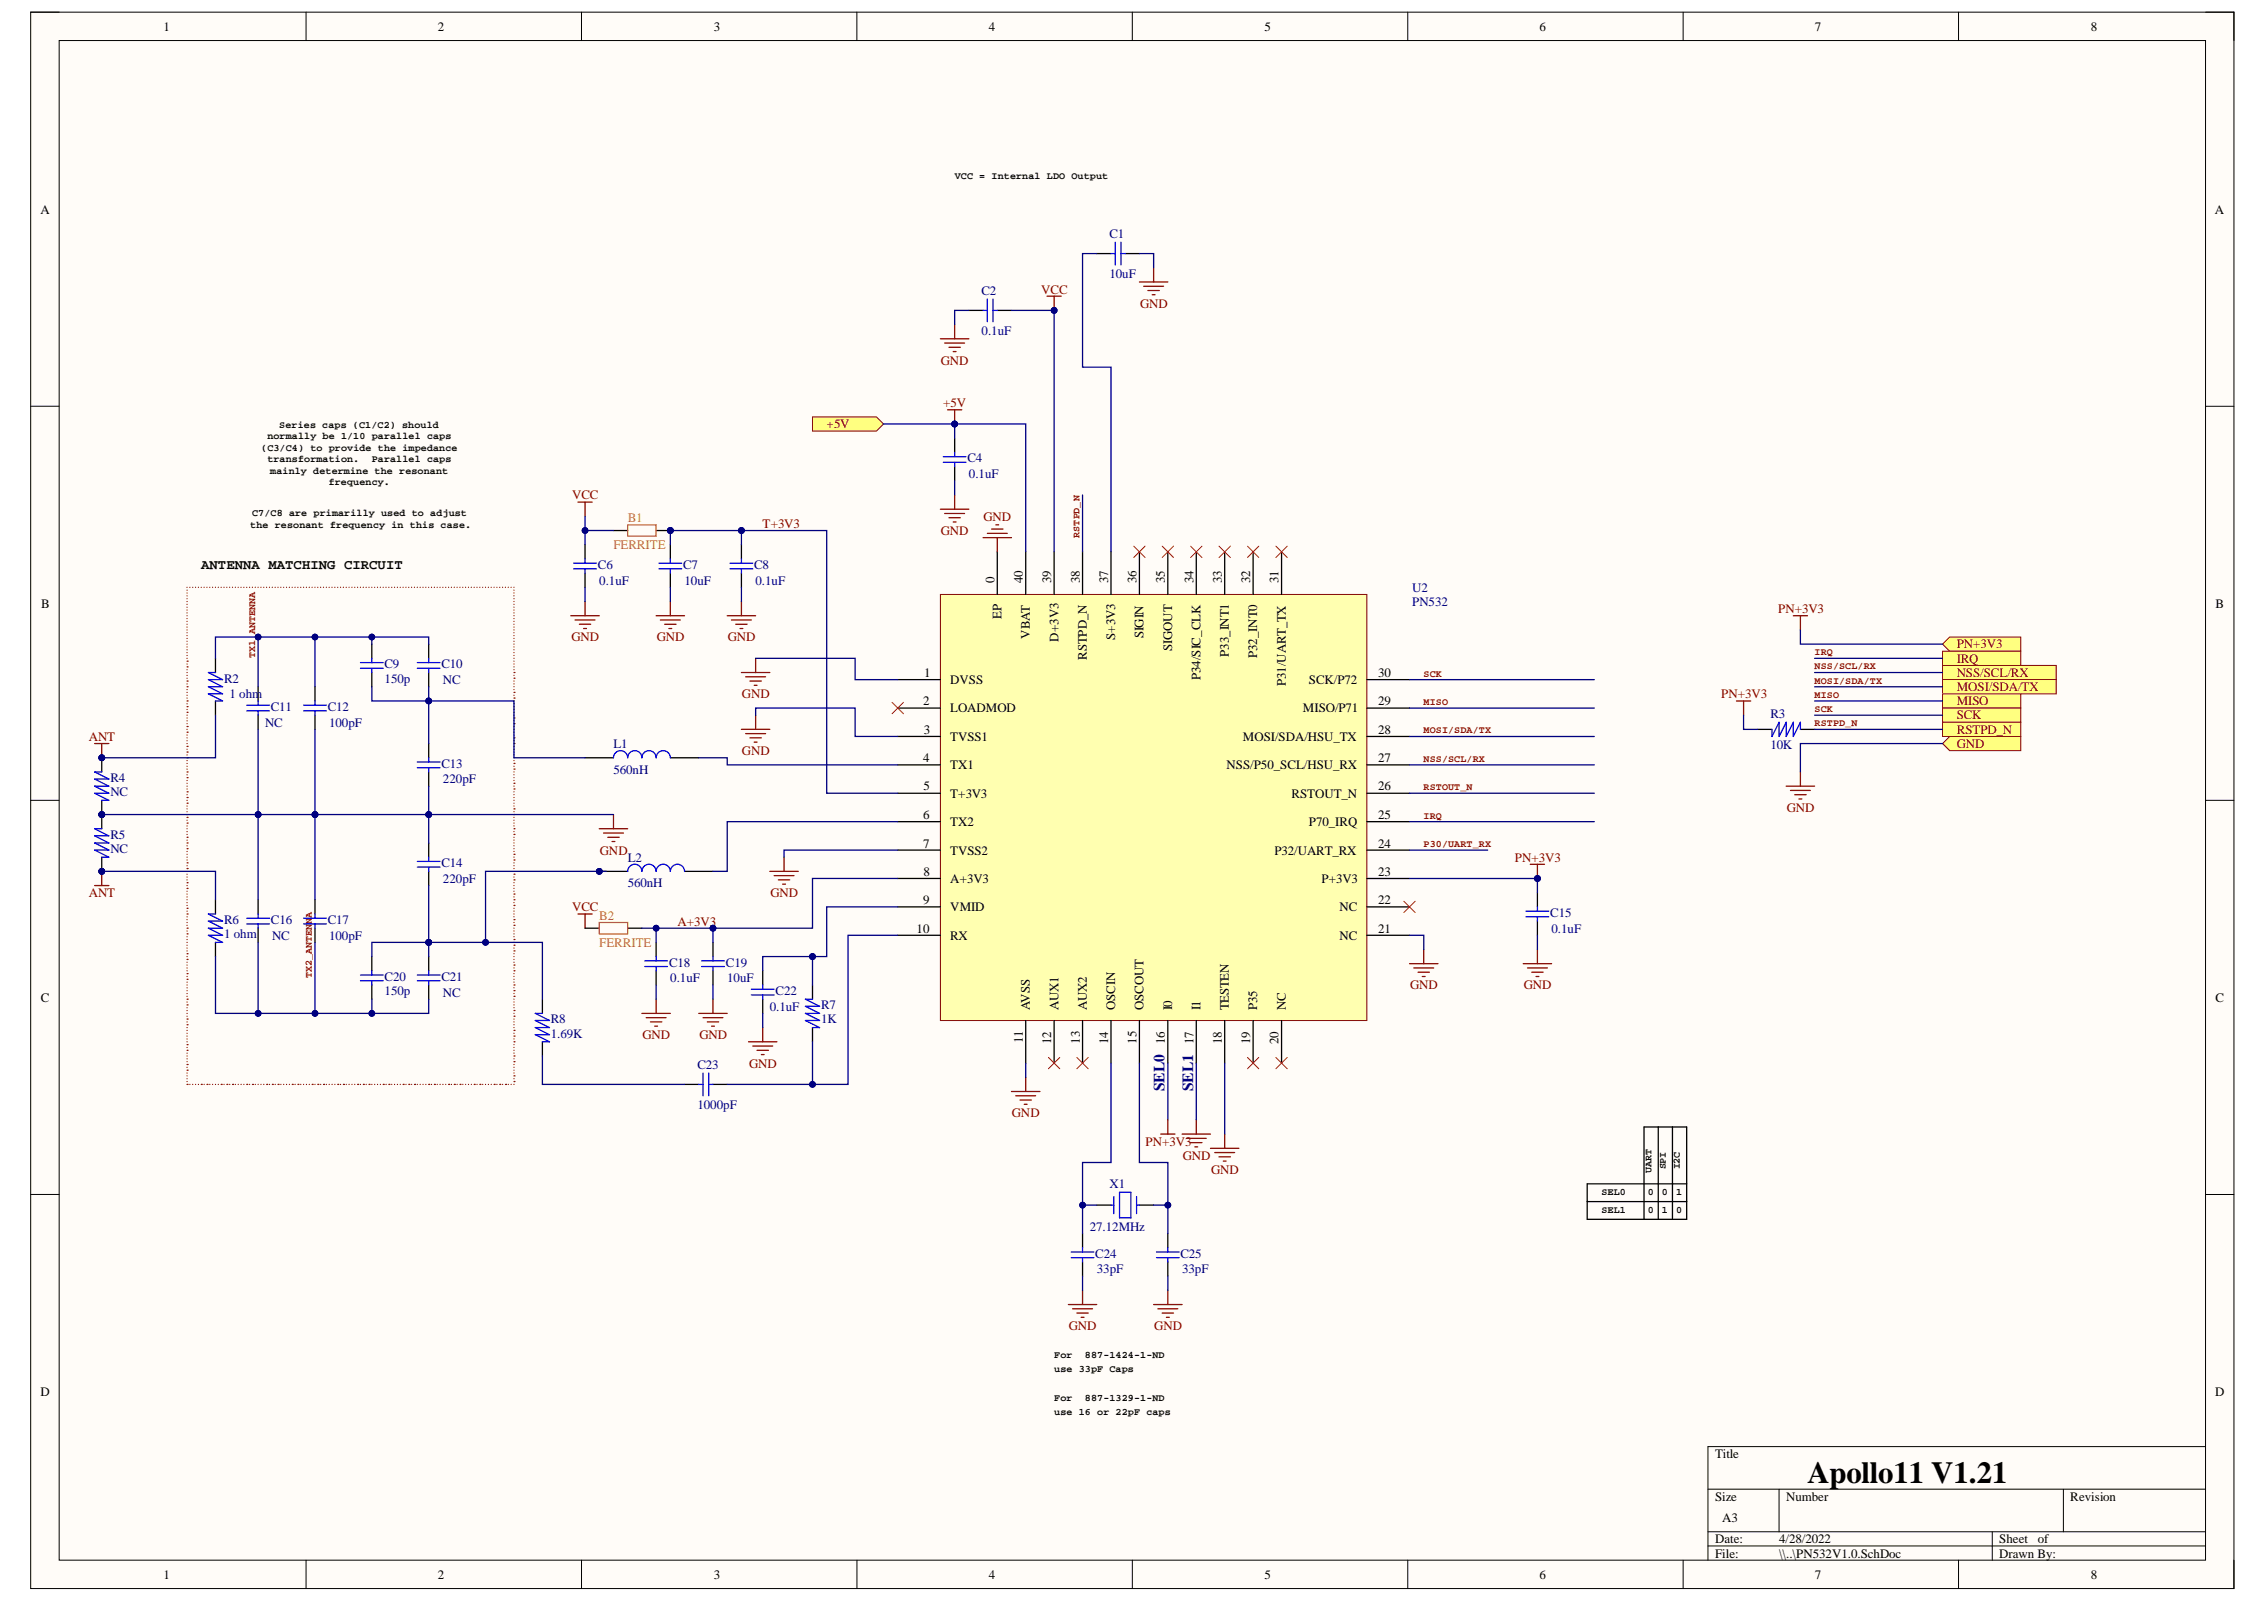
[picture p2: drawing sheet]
<svg xmlns="http://www.w3.org/2000/svg" width="297mm" height="210mm" viewBox="0 0 297 210" stroke-linecap="round" stroke-linejoin="round" font-family="sans-serif">
<defs><g id="words">
<text font-size="4" x="236.8" y="194.3">Apollo11 V1.21</text>
<g font-size="2" fill="#000080">
<text x="152.6" y="143" transform="rotate(-90 152.6 143)">SEL0</text>
<text x="156.3" y="143" transform="rotate(-90 156.3 143)">SEL1</text>
</g>
<text font-size="1.8" x="26.4" y="74.5">ANTENNA MATCHING CIRCUIT</text>
<g font-size="1.7">
<text x="21.4" y="4">1</text>
<text x="57.4" y="4">2</text>
<text x="93.5" y="4">3</text>
<text x="129.5" y="4">4</text>
<text x="165.7" y="4">5</text>
<text x="201.7" y="4">6</text>
<text x="237.8" y="4">7</text>
<text x="273.9" y="4">8</text>
<text x="5.3" y="28">A</text>
<text x="290.2" y="28">A</text>
<text x="130.3" y="76.4" transform="rotate(-90 130.3 76.4)">0</text>
<text x="134" y="76.4" transform="rotate(-90 134 76.4)">40</text>
<text x="137.7" y="76.4" transform="rotate(-90 137.7 76.4)">39</text>
<text x="141.5" y="76.4" transform="rotate(-90 141.5 76.4)">38</text>
<text x="145.2" y="76.4" transform="rotate(-90 145.2 76.4)">37</text>
<text x="148.9" y="76.4" transform="rotate(-90 148.9 76.4)">36</text>
<text x="152.6" y="76.4" transform="rotate(-90 152.6 76.4)">35</text>
<text x="156.4" y="76.4" transform="rotate(-90 156.4 76.4)">34</text>
<text x="160.1" y="76.4" transform="rotate(-90 160.1 76.4)">33</text>
<text x="163.8" y="76.4" transform="rotate(-90 163.8 76.4)">32</text>
<text x="167.5" y="76.4" transform="rotate(-90 167.5 76.4)">31</text>
<text x="5.4" y="79.6">B</text>
<text x="131.2" y="81.1" transform="rotate(-90 131.2 81.1)">EP</text>
<text x="135" y="83.7" transform="rotate(-90 135 83.7)">VBAT</text>
<text x="146.1" y="83.8" transform="rotate(-90 146.1 83.8)">S+3V3</text>
<text x="149.8" y="83.7" transform="rotate(-90 149.8 83.7)">SIGIN</text>
<text x="290.3" y="79.6">B</text>
<text x="121.1" y="88.7">1</text>
<text x="124.5" y="89.6">DVSS</text>
<text x="138.7" y="84.1" transform="rotate(-90 138.7 84.1)">D+3V3</text>
<text x="142.4" y="86.4" transform="rotate(-90 142.4 86.4)">RSTPD_N</text>
<text x="153.6" y="85.3" transform="rotate(-90 153.6 85.3)">SIGOUT</text>
<text x="157.3" y="89.1" transform="rotate(-90 157.3 89.1)">P34/SIC_CLK</text>
<text x="161" y="86.1" transform="rotate(-90 161 86.1)">P33_INT1</text>
<text x="164.7" y="86.2" transform="rotate(-90 164.7 86.2)">P32_INT0</text>
<text x="168.5" y="89.9" transform="rotate(-90 168.5 89.9)">P31/UART_TX</text>
<text x="171.5" y="89.6">SCK/P72</text>
<text x="180.6" y="88.7">30</text>
<text x="121" y="92.4">2</text>
<text x="124.5" y="93.3">LOADMOD</text>
<text x="170.7" y="93.3">MISO/P71</text>
<text x="180.6" y="92.4">29</text>
<text x="121" y="99.8">4</text>
<text x="121" y="96.1">3</text>
<text x="124.5" y="97.1">TVSS1</text>
<text x="124.5" y="100.8">TX1</text>
<text x="160.7" y="100.8">NSS/P50_SCL/HSU_RX</text>
<text x="162.8" y="97.1">MOSI/SDA/HSU_TX</text>
<text x="180.6" y="99.8">27</text>
<text x="180.6" y="96.1">28</text>
<text x="121" y="107.3">6</text>
<text x="121" y="103.6">5</text>
<text x="124.5" y="104.5">T+3V3</text>
<text x="169.2" y="104.5">RSTOUT_N</text>
<text x="180.6" y="107.3">25</text>
<text x="180.6" y="103.6">26</text>
<text x="121" y="111">7</text>
<text x="124.5" y="108.2">TX2</text>
<text x="124.5" y="112">TVSS2</text>
<text x="167" y="112">P32/UART_RX</text>
<text x="171.5" y="108.2">P70_IRQ</text>
<text x="180.6" y="111">24</text>
<text x="121" y="118.5">9</text>
<text x="121" y="114.8">8</text>
<text x="124.5" y="115.7">A+3V3</text>
<text x="124.5" y="119.4">VMID</text>
<text x="173.2" y="115.7">P+3V3</text>
<text x="175.5" y="119.4">NC</text>
<text x="180.6" y="118.5">22</text>
<text x="180.6" y="114.8">23</text>
<text x="120.1" y="122.2">10</text>
<text x="124.5" y="123.1">RX</text>
<text x="175.5" y="123.1">NC</text>
<text x="180.6" y="122.2">21</text>
<text x="5.3" y="131.3">C</text>
<text x="290.3" y="131.3">C</text>
<text x="134" y="136.7" transform="rotate(-90 134 136.7)">11</text>
<text x="135" y="132.4" transform="rotate(-90 135 132.4)">AVSS</text>
<text x="137.7" y="136.8" transform="rotate(-90 137.7 136.8)">12</text>
<text x="138.7" y="132.4" transform="rotate(-90 138.7 132.4)">AUX1</text>
<text x="141.5" y="136.7" transform="rotate(-90 141.5 136.7)">13</text>
<text x="142.4" y="132.4" transform="rotate(-90 142.4 132.4)">AUX2</text>
<text x="145.2" y="136.8" transform="rotate(-90 145.2 136.8)">14</text>
<text x="146.1" y="132.4" transform="rotate(-90 146.1 132.4)">OSCIN</text>
<text x="148.9" y="136.7" transform="rotate(-90 148.9 136.7)">15</text>
<text x="149.8" y="132.4" transform="rotate(-90 149.8 132.4)">OSCOUT</text>
<text x="152.6" y="136.8" transform="rotate(-90 152.6 136.8)">16</text>
<text x="153.6" y="132.4" transform="rotate(-90 153.6 132.4)">I0</text>
<text x="156.4" y="136.8" transform="rotate(-90 156.4 136.8)">17</text>
<text x="157.3" y="132.4" transform="rotate(-90 157.3 132.4)">I1</text>
<text x="160.1" y="136.8" transform="rotate(-90 160.1 136.8)">18</text>
<text x="161" y="132.4" transform="rotate(-90 161 132.4)">TESTEN</text>
<text x="163.8" y="136.8" transform="rotate(-90 163.8 136.8)">19</text>
<text x="164.7" y="132.4" transform="rotate(-90 164.7 132.4)">P35</text>
<text x="167.5" y="136.8" transform="rotate(-90 167.5 136.8)">20</text>
<text x="168.5" y="132.4" transform="rotate(-90 168.5 132.4)">NC</text>
<text x="5.3" y="182.9">D</text>
<text x="290.3" y="182.9">D</text>
<text x="224.7" y="191.1">Title</text>
<text x="224.7" y="196.6">Size</text>
<text x="234" y="196.6">Number</text>
<text x="271.3" y="196.6">Revision</text>
<text x="224.7" y="202.2">Date:</text>
<text x="225.7" y="199.4">A3</text>
<text x="233.1" y="202.2">4/28/2022</text>
<text x="262" y="202.2">Sheet</text>
<text x="267" y="202.2">of</text>
<text x="21.4" y="206.9">1</text>
<text x="57.4" y="206.9">2</text>
<text x="93.5" y="206.9">3</text>
<text x="129.5" y="206.9">4</text>
<text x="165.7" y="206.9">5</text>
<text x="201.7" y="206.9">6</text>
<text x="224.7" y="204.1">File:</text>
<text x="233.1" y="204.1">\\..\PN532V1.0.SchDoc</text>
<text x="237.8" y="206.9">7</text>
<text x="262" y="204.1">Drawn By:</text>
<text x="273.9" y="206.9">8</text>
</g>
<g font-size="1.7" fill="#000080">
<text x="145.4" y="31.2">C1</text>
<text x="128.6" y="38.6">C2</text>
<text x="145.4" y="36.4">10uF</text>
<text x="128.6" y="43.8">0.1uF</text>
<text x="126.8" y="60.6">C4</text>
<text x="127" y="62.7">0.1uF</text>
<text x="78.4" y="74.6">C6</text>
<text x="78.5" y="76.6">0.1uF</text>
<text x="89.5" y="74.6">C7</text>
<text x="89.7" y="76.6">10uF</text>
<text x="98.8" y="74.6">C8</text>
<text x="99" y="76.6">0.1uF</text>
<text x="185" y="77.5">U2</text>
<text x="185" y="79.4">PN532</text>
<text x="29.4" y="89.4">R2</text>
<text x="50.4" y="87.6">C9</text>
<text x="50.4" y="89.4">150p</text>
<text x="57.8" y="87.6">C10</text>
<text x="58" y="89.6">NC</text>
<text x="30.1" y="91.5">1 ohm</text>
<text x="34.7" y="95.2">NC</text>
<text x="35.5" y="93.2">C11</text>
<text x="42.9" y="93.2">C12</text>
<text x="43.1" y="95.2">100pF</text>
<text x="232" y="94.1">R3</text>
<text x="57.8" y="100.6">C13</text>
<text x="80.4" y="98">L1</text>
<text x="80.4" y="101.4">560nH</text>
<text x="232" y="98.2">10K</text>
<text x="14.5" y="102.5">R4</text>
<text x="14.5" y="104.3">NC</text>
<text x="58" y="102.6">220pF</text>
<text x="14.5" y="109.9">R5</text>
<text x="14.5" y="111.8">NC</text>
<text x="57.8" y="113.6">C14</text>
<text x="82.2" y="112.9">L2</text>
<text x="58" y="115.7">220pF</text>
<text x="82.2" y="116.2">560nH</text>
<text x="29.4" y="121.1">R6</text>
<text x="29.4" y="122.9">1 ohm</text>
<text x="35.5" y="121.1">C16</text>
<text x="35.7" y="123.1">NC</text>
<text x="42.9" y="121.1">C17</text>
<text x="43.1" y="123.1">100pF</text>
<text x="203.1" y="120.1">C15</text>
<text x="203.3" y="122.2">0.1uF</text>
<text x="50.4" y="128.5">C20</text>
<text x="50.4" y="130.4">150p</text>
<text x="57.8" y="128.5">C21</text>
<text x="58" y="130.6">NC</text>
<text x="87.7" y="126.6">C18</text>
<text x="87.8" y="128.7">0.1uF</text>
<text x="95.1" y="126.6">C19</text>
<text x="95.3" y="128.7">10uF</text>
<text x="101.6" y="130.4">C22</text>
<text x="72.2" y="134.1">R8</text>
<text x="72.2" y="135.9">1.69K</text>
<text x="100.9" y="132.4">0.1uF</text>
<text x="107.6" y="132.2">R7</text>
<text x="107.6" y="134.1">1K</text>
<text x="91.4" y="140">C23</text>
<text x="91.4" y="145.3">1000pF</text>
<text x="145.4" y="155.7">X1</text>
<text x="142.8" y="161.3">27.12MHz</text>
<text x="143.5" y="164.8">C24</text>
<text x="143.7" y="166.8">33pF</text>
<text x="154.7" y="164.8">C25</text>
<text x="154.9" y="166.8">33pF</text>
</g>
<g font-size="1.7" fill="#800000">
<text x="136.4" y="38.5">VCC</text>
<text x="149.4" y="40.3">GND</text>
<text x="123.3" y="47.8">GND</text>
<text x="123.6" y="53.4">+5V</text>
<text x="108.3" y="56.1">+5V</text>
<text x="75" y="65.4">VCC</text>
<text x="99.9" y="69.2">T+3V3</text>
<text x="123.3" y="70.1">GND</text>
<text x="128.9" y="68.2">GND</text>
<text x="233" y="80.3">PN+3V3</text>
<text x="74.9" y="84">GND</text>
<text x="86.1" y="84">GND</text>
<text x="95.4" y="84">GND</text>
<text x="256.4" y="85">PN+3V3</text>
<text x="256.4" y="86.8">IRQ</text>
<text x="256.4" y="88.7">NSS/SCL/RX</text>
<text x="97.2" y="91.5">GND</text>
<text x="225.5" y="91.5">PN+3V3</text>
<text x="256.4" y="90.5">MOSI/SDA/TX</text>
<text x="256.4" y="92.4">MISO</text>
<text x="256.4" y="94.3">SCK</text>
<text x="11.6" y="97.1">ANT</text>
<text x="97.2" y="98.9">GND</text>
<text x="256.4" y="96.1">RSTPD_N</text>
<text x="256.4" y="98">GND</text>
<text x="234.1" y="106.4">GND</text>
<text x="78.6" y="112">GND</text>
<text x="198.5" y="112.9">PN+3V3</text>
<text x="11.6" y="117.6">ANT</text>
<text x="75" y="119.4">VCC</text>
<text x="100.9" y="117.6">GND</text>
<text x="88.8" y="121.3">A+3V3</text>
<text x="184.8" y="129.6">GND</text>
<text x="199.6" y="129.6">GND</text>
<text x="84.2" y="136.2">GND</text>
<text x="91.6" y="136.2">GND</text>
<text x="98.2" y="139.9">GND</text>
<text x="132.6" y="146.4">GND</text>
<text x="150.1" y="150.1">PN+3V3</text>
<text x="155" y="152">GND</text>
<text x="158.7" y="153.8">GND</text>
<text x="140" y="174.3">GND</text>
<text x="151.2" y="174.3">GND</text>
</g>
<g font-size="1.7" fill="#f77800">
<text x="80.4" y="71.9">FERRITE</text>
<text x="82.2" y="68.4">B1</text>
<text x="78.5" y="124.1">FERRITE</text>
<text x="78.5" y="120.5">B2</text>
</g>
<g font-size="1.3">
<text x="125.1" y="23.5">VCC = Internal LDO Output</text>
<text x="34.2" y="59.1">(C3/C4) to provide the impedance</text>
<text x="35" y="57.6">normally be 1/10 parallel caps</text>
<text x="36.6" y="56.1">Series caps (C1/C2) should</text>
<text x="35" y="60.5">transformation.</text>
<text x="35.4" y="62.1">mainly determine the resonant</text>
<text x="43.1" y="63.5">frequency.</text>
<text x="48.7" y="60.5">Parallel caps</text>
<text x="32.8" y="69.1">the resonant frequency in this case.</text>
<text x="33" y="67.6">C7/C8 are primarilly used to adjust</text>
<text x="216.4" y="153.7" transform="rotate(-90 216.4 153.7)">UART</text>
<text x="218.3" y="153.2" transform="rotate(-90 218.3 153.2)">SPI</text>
<text x="220.1" y="153.2" transform="rotate(-90 220.1 153.2)">I2C</text>
<text x="209.8" y="156.6">SEL0</text>
<text x="209.8" y="158.9">SEL1</text>
<text x="215.9" y="156.6">0</text>
<text x="215.9" y="158.9">0</text>
<text x="217.8" y="156.6">0</text>
<text x="217.8" y="158.9">1</text>
<text x="219.6" y="156.6">1</text>
<text x="219.6" y="158.9">0</text>
<text x="138.1" y="178">For</text>
<text x="138.1" y="179.8">use 33pF Caps</text>
<text x="142.2" y="178">887-1424-1-ND</text>
<text x="138.1" y="183.5">For</text>
<text x="138.1" y="185.4">use 16 or 22pF caps</text>
<text x="142.2" y="183.5">887-1329-1-ND</text>
</g>
<g font-size="1.3" fill="#800000">
<text x="141.4" y="70.4" transform="rotate(-90 141.4 70.4)">RSTPD_N</text>
<text x="33.4" y="83.1" transform="rotate(-90 33.4 83.1)">ANTENNA</text>
<text x="33.4" y="86.2" transform="rotate(-90 33.4 86.2)">TX1_</text>
<text x="186.5" y="88.6">SCK</text>
<text x="237.8" y="85.9">IRQ</text>
<text x="237.8" y="87.7">NSS/SCL/RX</text>
<text x="237.8" y="89.6">MOSI/SDA/TX</text>
<text x="186.5" y="92.4">MISO</text>
<text x="237.8" y="95.2">RSTPD_N</text>
<text x="237.8" y="91.4">MISO</text>
<text x="237.8" y="93.3">SCK</text>
<text x="186.5" y="99.8">NSS/SCL/RX</text>
<text x="186.5" y="96.1">MOSI/SDA/TX</text>
<text x="186.5" y="107.2">IRQ</text>
<text x="186.5" y="103.5">RSTOUT_N</text>
<text x="186.5" y="111">P30/UART_RX</text>
<text x="40.9" y="121" transform="rotate(-90 40.9 121)">N</text>
<text x="40.9" y="120.2" transform="rotate(-90 40.9 120.2)">A</text>
<text x="40.9" y="128.1" transform="rotate(-90 40.9 128.1)">TX2_ANTEN</text>
</g>
</g></defs>
<path d="M4 1.6h288.7v206.5h-288.7z" fill-rule="evenodd" fill="#fffcf8"/>
<path d="M4 1.6h288.7v206.5h-288.7z" fill="none" stroke="#000" stroke-width=".13"/>
<path d="M7.8 5.3h281.2v199.1h-281.2z" fill-rule="evenodd" fill="#fffcf8"/>
<g fill="none" stroke="#000" stroke-width=".13">
<path d="M4 1.6h3.7M7.8 5.3h281.2v199.1h-281.2zM40.1 1.6v3.7M76.2 1.6v3.7M112.3 1.6v3.7M148.4 1.6v3.7M184.5 1.6v3.7M220.5 1.6v3.7M256.6 1.6v3.7M289 1.6h3.7v3.7M4 53.2h3.7M289 53.2h3.7"/>
<path d="M4 104.9h3.7M289 104.9h3.7M4 156.5h3.7M289 156.5h3.7M223.8 195.1h65.2M233.1 195.1v5.6M270.4 195.1v5.6M289 189.5h-65.2v14.9M40.1 204.4v3.7M76.2 204.4v3.7M112.3 204.4v3.7M148.4 204.4v3.7"/>
<path d="M184.5 204.4v3.7M220.5 204.4v3.7M223.8 200.7h65.2M223.8 202.6h65.2M256.6 204.4v3.7M261 200.7v3.7M292.7 204.4v3.7"/>
</g>
<g fill="none" stroke="#800000" stroke-width=".17">
<path d="M24.5 77h.1M24.5 77.3h.1M24.5 77.7h.1M24.5 78.1h.1M24.5 78.4h.1M24.5 78.8h.1M24.5 79.2h.1M24.5 79.6h.1M24.5 79.9h.1M24.9 77h.1M25.2 77h.1M25.6 77h.1"/>
<path d="M26 77h.1M26.4 77h.1M26.7 77h.1M27.1 77h.1M27.5 77h.1M27.9 77h.1M28.2 77h.1M28.6 77h.1M29 77h.1M29.3 77h.1M29.7 77h.1M30.1 77h.1"/>
<path d="M30.5 77h.1M30.8 77h.1M31.2 77h.1M31.6 77h.1M32 77h.1M32.3 77h.1M32.7 77h.1M33.1 77h.1M33.4 77h.1M33.8 77h.1M34.2 77h.1M34.6 77h.1"/>
<path d="M34.9 77h.1M35.3 77h.1M35.7 77h.1M36.1 77h.1M36.4 77h.1M36.8 77h.1M37.2 77h.1M37.5 77h.1M37.9 77h.1M38.3 77h.1M38.7 77h.1M39 77h.1"/>
<path d="M39.4 77h.1M39.8 77h.1M40.1 77h.1M40.5 77h.1M40.9 77h.1M41.3 77h.1M41.6 77h.1M42 77h.1M42.4 77h.1M42.8 77h.1M43.1 77h.1M43.5 77h.1"/>
<path d="M43.9 77h.1M44.2 77h.1M44.6 77h.1M45 77h.1M45.4 77h.1M45.7 77h.1M46.1 77h.1M46.5 77h.1M46.9 77h.1M47.2 77h.1M47.6 77h.1M48 77h.1"/>
<path d="M48.3 77h.1M48.7 77h.1M49.1 77h.1M49.5 77h.1M49.8 77h.1M50.2 77h.1M50.6 77h.1M51 77h.1M51.3 77h.1M51.7 77h.1M52.1 77h.1M52.4 77h.1"/>
<path d="M52.8 77h.1M53.2 77h.1M53.6 77h.1M53.9 77h.1M54.3 77h.1M54.7 77h.1M55 77h.1M55.4 77h.1M55.8 77h.1M56.2 77h.1M56.5 77h.1M56.9 77h.1"/>
<path d="M57.3 77h.1M57.7 77h.1M58 77h.1M58.4 77h.1M58.8 77h.1M59.1 77h.1M59.5 77h.1M59.9 77h.1M60.3 77h.1M60.6 77h.1M61 77h.1M61.4 77h.1"/>
<path d="M61.8 77h.1M62.1 77h.1M62.5 77h.1M62.9 77h.1M63.2 77h.1M63.6 77h.1M64 77h.1M64.4 77h.1M64.7 77h.1M65.1 77h.1M65.5 77h.1M65.9 77h.1"/>
<path d="M66.2 77h.1M66.6 77h.1M67 77h.1M67.3 77h.1M67.3 77.3h.1M67.3 77.7h.1M67.3 78.1h.1M67.3 78.4h.1M67.3 78.8h.1M67.3 79.2h.1M67.3 79.6h.1M67.3 79.9h.1"/>
<path d="M24.5 80.3h.1M24.5 80.7h.1M24.5 81v.1M24.5 81.4h.1M24.5 81.8h.1M24.5 82.2h.1M24.5 82.5h.1M24.5 82.9h.1M24.5 83.3h.1M24.5 83.7h.1M24.5 84h.1M24.5 84.4h.1"/>
<path d="M24.5 84.8h.1M24.5 85.1h.1M24.5 85.5h.1M24.5 85.9h.1M24.5 86.3h.1M24.5 86.6h.1M24.5 87.4h.1M24.5 89.2h.1M24.5 90h.1M24.5 91.8h.1M24.5 92.6h.1M24.5 93.3h.1"/>
<path d="M24.5 95.2h.1M24.5 95.9h.1M24.5 97.8h.1M24.5 98.5h.1M24.5 99.3h.1M24.5 87h.1M24.5 87.7v.1M24.5 88.1h.1M24.5 88.5h.1M24.5 88.9h.1M24.5 89.6h.1M24.5 90.4h.1"/>
<path d="M24.5 90.7h.1M24.5 91.1h.1M24.5 91.5h.1M24.5 92.2h.1M24.5 93h.1M24.5 93.7h.1M24.5 94.1h.1M24.5 94.4v.1M24.5 94.8h.1M24.5 95.6h.1M24.5 96.3h.1M24.5 96.7h.1"/>
<path d="M24.5 97.1h.1M24.5 97.4h.1M24.5 98.2h.1M24.5 98.9h.1M24.5 99.7h.1M67.3 80.3h.1M67.3 80.7h.1M67.3 81h.1M67.3 81.4h.1M67.3 81.8h.1M67.3 82.2h.1M67.3 82.5h.1"/>
<path d="M67.3 82.9h.1M67.3 83.3h.1M67.3 83.6v.1M67.3 84h.1M67.3 84.4h.1M67.3 84.8h.1M67.3 85.1h.1M67.3 85.5h.1M67.3 85.9h.1M67.3 86.3h.1M67.3 97.4h.1M67.3 96.7h.1"/>
<path d="M67.3 94.8h.1M67.3 94.1h.1M67.3 91.5h.1M67.3 90.7h.1M67.3 88.9h.1M67.3 88.1h.1M67.3 86.6h.1M67.3 87h.1M67.3 87.4h.1M67.3 87.7h.1M67.3 88.5h.1M67.3 89.2h.1"/>
<path d="M67.3 89.6h.1M67.3 90h.1M67.3 90.3v.1M67.3 91.1h.1M67.3 91.8h.1M67.3 92.2h.1M67.3 92.6h.1M67.3 93h.1M67.3 93.3h.1M67.3 93.7h.1M67.3 94.4h.1M67.3 95.2h.1"/>
<path d="M67.3 95.6h.1M67.3 95.9h.1M67.3 96.3h.1M67.3 97v.1M67.3 97.8h.1M67.3 98.2h.1M67.3 98.5h.1M67.3 98.9h.1M67.3 99.3h.1M67.3 99.7h.1M97.1 88.1h3.8M97.7 88.7h2.6"/>
<path d="M98.3 89.2h1.5M98.8 89.8h.4M99 86.3v1.8M24.5 101.1h.1M24.5 101.9h.1M24.5 103.8h.1M24.5 104.5h.1M24.5 105.2h.1M24.5 107.1h.1M24.5 107.8h.1M24.5 109.7h.1M24.5 110.5h.1"/>
<path d="M24.5 111.2h.1M24.5 113.1h.1M24.5 113.8h.1M24.5 115.7h.1M24.5 116.4h.1M24.5 119h.1M24.5 119.8h.1M24.5 100h.1M24.5 100.4h.1M24.5 100.8h.1M24.5 101.5h.1M24.5 102.3h.1"/>
<path d="M24.5 102.6h.1M24.5 103h.1M24.5 103.4h.1M24.5 104.1h.1M24.5 104.9h.1M24.5 105.6h.1M24.5 106h.1M24.5 106.4h.1M24.5 106.7h.1M24.5 107.5h.1M24.5 108.2h.1M24.5 108.6h.1"/>
<path d="M24.5 109h.1M24.5 109.3h.1M24.5 110.1h.1M24.5 110.8h.1M24.5 111.6h.1M24.5 111.9h.1M24.5 112.3h.1M24.5 112.7h.1M24.5 113.4h.1M24.5 114.2h.1M24.5 114.5h.1M24.5 114.9h.1"/>
<path d="M24.5 115.3h.1M24.5 116h.1M24.5 116.8h.1M24.5 117.1v.1M24.5 117.5h.1M24.5 117.9h.1M24.5 118.3h.1M24.5 118.6h.1M24.5 119.4h.1M67.3 118.6h.1M67.3 117.9h.1M67.3 117.1h.1"/>
<path d="M67.3 115.3h.1M67.3 114.5h.1M67.3 112.7h.1M67.3 111.9h.1M67.3 109.3h.1M67.3 108.6h.1M67.3 106.7h.1M67.3 106h.1M67.3 103.4h.1M67.3 102.6h.1M67.3 100.8h.1M67.3 100h.1"/>
<path d="M67.3 100.4h.1M67.3 101.1h.1M67.3 101.5h.1M67.3 101.9h.1M67.3 102.3h.1M67.3 103h.1M67.3 103.7v.1M67.3 104.1h.1M67.3 104.5h.1M67.3 104.9h.1M67.3 105.2h.1M67.3 105.6h.1"/>
<path d="M67.3 106.4h.1M67.3 107.1h.1M67.3 107.5h.1M67.3 107.8h.1M67.3 108.2h.1M67.3 109h.1M67.3 109.7h.1M67.3 110.1h.1M67.3 110.4v.1M67.3 110.8h.1M67.3 111.2h.1M67.3 111.6h.1"/>
<path d="M67.3 112.3h.1M67.3 113.1h.1M67.3 113.4h.1M67.3 113.8h.1M67.3 114.2h.1M67.3 114.9h.1M67.3 115.7h.1M67.3 116h.1M67.3 116.4h.1M67.3 116.8h.1M67.3 117.5h.1M67.3 118.3h.1"/>
<path d="M67.3 119h.1M67.3 119.4h.1M67.3 119.8h.1M200.5 113.2h1.9M201.4 113.2v1.9M24.5 121.6h.1M24.5 122.4h.1M24.5 125h.1M24.5 125.7h.1M24.5 127.6h.1M24.5 128.3h.1M24.5 130.9h.1"/>
<path d="M24.5 131.7h.1M24.5 133.5h.1M24.5 134.3h.1M24.5 136.9h.1M24.5 137.6h.1M24.5 139.5h.1M24.5 120.1h.1M24.5 120.5h.1M24.5 120.9h.1M24.5 121.2h.1M24.5 122h.1M24.5 122.7h.1"/>
<path d="M24.5 123.1h.1M24.5 123.5h.1M24.5 123.8v.1M24.5 124.2h.1M24.5 124.6h.1M24.5 125.3h.1M24.5 126.1h.1M24.5 126.5h.1M24.5 126.8h.1M24.5 127.2h.1M24.5 127.9h.1M24.5 128.7h.1"/>
<path d="M24.5 129.1h.1M24.5 129.4h.1M24.5 129.8h.1M24.5 130.2h.1M24.5 130.5v.1M24.5 131.3h.1M24.5 132h.1M24.5 132.4h.1M24.5 132.8h.1M24.5 133.2h.1M24.5 133.9h.1M24.5 134.6h.1"/>
<path d="M24.5 135h.1M24.5 135.4h.1M24.5 135.8h.1M24.5 136.1h.1M24.5 136.5h.1M24.5 137.2v.1M24.5 138h.1M24.5 138.4h.1M24.5 138.7h.1M24.5 139.1h.1M24.5 139.9h.1M67.3 139.1h.1"/>
<path d="M67.3 138.4h.1M67.3 136.5h.1M67.3 135.8h.1M67.3 135h.1M67.3 133.2h.1M67.3 132.4h.1M67.3 130.5h.1M67.3 129.8h.1M67.3 129.1h.1M67.3 127.2h.1M67.3 126.5h.1M67.3 124.6h.1"/>
<path d="M67.3 123.8h.1M67.3 123.1h.1M67.3 121.2h.1M67.3 120.5h.1M67.3 120.1h.1M67.3 120.9h.1M67.3 121.6h.1M67.3 122h.1M67.3 122.4h.1M67.3 122.7h.1M67.3 123.5h.1M67.3 124.2h.1"/>
<path d="M67.3 125h.1M67.3 125.3h.1M67.3 125.7h.1M67.3 126.1h.1M67.3 126.8h.1M67.3 127.6h.1M67.3 127.9h.1M67.3 128.3h.1M67.3 128.7h.1M67.3 129.4h.1M67.3 130.2h.1M67.3 130.9h.1"/>
<path d="M67.3 131.3h.1M67.3 131.7h.1M67.3 132h.1M67.3 132.8h.1M67.3 133.5h.1M67.3 133.9h.1M67.3 134.3h.1M67.3 134.6h.1M67.3 135.4h.1M67.3 136.1h.1M67.3 136.9h.1M67.3 137.2h.1"/>
<path d="M67.3 137.6h.1M67.3 138h.1M67.3 138.7h.1M67.3 139.5h.1M67.3 139.8v.1M184.7 126.3h3.7M185.2 126.8h2.7M185.8 127.4h1.5M186.4 127.9h.3M186.6 124.4v1.9M24.5 142.1h.1M24.5 140.2h.1"/>
<path d="M24.5 140.6h.1M24.5 141h.1M24.5 141.3h.1M24.5 141.7h.1M24.9 142.1h.1M25.3 142.1h.1M25.6 142.1h.1M26 142.1h.1M26.4 142.1h.1M26.7 142.1h.1M27.1 142.1h.1M27.5 142.1h.1"/>
<path d="M27.9 142.1h.1M28.2 142.1h.1M28.6 142.1h.1M29 142.1h.1M29.4 142.1h.1M29.7 142.1h.1M30.1 142.1h.1M30.5 142.1h.1M30.8 142.1h.1M31.2 142.1h.1M31.6 142.1h.1M32 142.1h.1"/>
<path d="M32.3 142.1h.1M32.7 142.1h.1M33.1 142.1h.1M33.4 142.1h.1M33.8 142.1h.1M34.2 142.1h.1M34.6 142.1h.1M34.9 142.1h.1M35.3 142.1h.1M35.7 142.1h.1M36.1 142.1h.1M36.4 142.1h.1"/>
<path d="M36.8 142.1h.1M37.2 142.1h.1M37.5 142.1h.1M37.9 142.1h.1M38.3 142.1h.1M38.7 142.1h.1M39 142.1h.1M39.4 142.1h.1M39.8 142.1h.1M40.2 142.1h.1M40.5 142.1h.1M40.9 142.1h.1"/>
<path d="M41.3 142.1h.1M41.6 142.1h.1M42 142.1h.1M42.4 142.1h.1M42.8 142.1h.1M43.1 142.1h.1M43.5 142.1h.1M43.9 142.1h.1M44.3 142.1h.1M44.6 142.1h.1M45 142.1h.1M45.4 142.1h.1"/>
<path d="M45.7 142.1h.1M46.1 142.1h.1M46.5 142.1h.1M46.9 142.1h.1M47.2 142.1h.1M47.6 142.1h.1M48 142.1h.1M48.4 142.1h.1M48.7 142.1h.1M49.1 142.1h.1M49.5 142.1h.1M49.8 142.1h.1"/>
<path d="M50.2 142.1h.1M50.6 142.1h.1M51 142.1h.1M51.3 142.1h.1M51.7 142.1h.1M52.1 142.1h.1M52.4 142.1h.1M52.8 142.1h.1M53.2 142.1h.1M53.6 142.1h.1M53.9 142.1h.1M54.3 142.1h.1"/>
<path d="M54.7 142.1h.1M55.1 142.1h.1M55.4 142.1h.1M55.8 142.1h.1M56.2 142.1h.1M56.5 142.1h.1M56.9 142.1h.1M57.3 142.1h.1M57.7 142.1h.1M58 142.1h.1M58.4 142.1h.1M58.8 142.1h.1"/>
<path d="M59.1 142.1h.1M59.5 142.1h.1M59.9 142.1h.1M60.3 142.1h.1M60.6 142.1h.1M61 142.1h.1M61.4 142.1h.1M61.8 142.1h.1M62.1 142.1h.1M62.5 142.1h.1M62.9 142.1h.1M63.2 142.1h.1"/>
<path d="M63.6 142.1h.1M64 142.1h.1M64.4 142.1h.1M64.7 142.1h.1M65.1 142.1h.1M65.5 142.1h.1M65.9 142.1h.1M66.2 142.1h.1M66.6 142.1h.1M67 142.1h.1M67.3 141.7h.1M67.3 141h.1"/>
<path d="M67.3 140.2h.1M67.3 140.6h.1M67.3 141.3h.1M67.3 142.1h.1M158.6 150.5h3.7M159.2 151h2.6M159.7 151.6h1.5M160.3 152.1h.4M160.5 148.6v1.9M140 170.9h3.7M140.5 171.5h2.6M141.1 172h1.5"/>
<path d="M141.7 172.6h.3M141.8 169.1v1.8M151.2 170.9h3.7M151.7 171.5h2.6M152.3 172h1.5M152.8 172.6h.4M153 169.1v1.8"/>
</g>
<path d="M208 157.4h13M217.3 147.7v12.1M219.1 147.7v12.1M221 155.1h-13v4.7h13v-12.1h-5.6v12.1" fill="none" stroke="#000" stroke-width=".17"/>
<circle cx="201.4" cy="115.1" r=".37" fill="#000080"/>
<circle cx="201.4" cy="115.1" r=".37" fill="none" stroke="#000080" stroke-width=".13"/>
<g fill="none" stroke="#800000" stroke-width=".17">
<path d="M123.2 44.4h3.7M123.8 45h2.6M124.2 53.7h1.8M124.3 45.5h1.5M124.9 46.1h.4M125.1 42.5v1.9M125.1 53.7v1.9M87.8 78.8v1.9M123.2 66.7h3.7M123.8 67.3h2.6M124.3 67.8h1.5M124.9 68.4h.4"/>
<path d="M125.1 64.9v1.8M86 80.7h3.7M86.5 81.2h2.6M87.1 81.8h1.5M87.6 82.4h.4M199.6 126.3h3.7M200.1 126.8h2.7M200.7 127.4h1.5M201.3 127.9h.3M201.4 124.4v1.9"/>
</g>
<circle cx="125.1" cy="55.6" r=".37" fill="#000080"/>
<circle cx="125.1" cy="55.6" r=".37" fill="none" stroke="#000080" stroke-width=".13"/>
<g fill="none" stroke="#800000" stroke-width=".17">
<path d="M137.2 38.8h1.9M138.1 38.8v1.9M149.3 36.9h3.7M149.9 37.5h2.6M150.4 38.1h1.5M151 38.6h.3M151.2 35.1v1.8M76.7 78.8v1.9M97.1 78.8v1.9M74.8 80.7h3.7M75.4 81.2h2.6M75.9 81.8h1.5"/>
<path d="M76.5 82.4h.3M95.3 80.7h3.7M95.8 81.2h2.6M96.4 81.8h1.5M97 82.4h.3M97.1 95.6h3.8M97.7 96.1h2.6M98.3 96.7h1.5M98.8 97.2h.4M99 93.7v1.9M227.5 91.8h1.9M228.5 91.8v1.9"/>
<path d="M235 80.7h1.8M235.9 80.7v1.8M78.5 108.6h3.7M79.1 109.1h2.6M79.6 109.7h1.5M80.2 110.3h.4M80.4 106.7v1.9M100.9 114.2h3.7M101.4 114.7h2.6M102 115.3h1.5M102.5 115.8h.4M102.7 112.3v1.9"/>
<path d="M234 103h3.8M234.6 103.6h2.6M235.2 104.1h1.5M235.7 104.7h.4M235.9 101.1v1.9M84.1 132.8h3.7M84.7 133.3h2.6M85.2 133.9h1.5M85.8 134.5h.4M86 130.9v1.9M91.6 132.8h3.7M92.1 133.3h2.6"/>
<path d="M92.7 133.9h1.5M93.2 134.5h.4M93.4 130.9v1.9M98.1 136.5h3.7M98.6 137.1h2.6M99.2 137.6h1.5M99.8 138.2h.3M99.9 134.6v1.9M132.5 143h3.8M133.1 143.6h2.6M133.7 144.1h1.4M134.2 144.7h.4"/>
<path d="M134.4 141.2v1.8"/>
</g>
<circle cx="138.1" cy="40.7" r=".37" fill="#000080"/>
<circle cx="138.1" cy="40.7" r=".37" fill="none" stroke="#000080" stroke-width=".13"/>
<path d="M75.7 65.8h1.9M76.7 65.8v1.8M75.7 119.8h1.9M76.7 119.8v1.8" fill="none" stroke="#800000" stroke-width=".17"/>
<path d="M106.5 54.6h8.3l1 1-1 .9h-8.3z" fill-rule="evenodd" fill="#ffff80"/>
<path d="M106.5 54.6h8.3l1 1-1 .9h-8.3z" fill="none" stroke="#800000" stroke-width=".13"/>
<g fill="none" stroke="#000" stroke-width=".17">
<path d="M143.7 33.2h1.9M147.4 33.2h1.9M125.1 57.4v1.9M126.9 40.7h1.9M130.7 40.7h1.8M76.7 71.4v1.8M76.7 75.1v1.9M87.8 71.4v1.8M87.8 75.1v1.9M97.1 71.4v1.8M97.1 75.1v1.9M125.1 61.1v1.9"/>
<path d="M33.8 90v1.8M33.8 93.7v1.9M41.3 90v1.8M41.3 93.7v1.9M48.7 84.4v1.9M48.7 88.1v1.9M56.2 84.4v1.9M56.2 88.1v1.9M56.2 97.4v1.9M33.8 117.9v1.9M41.3 117.9v1.9M56.2 101.1v1.9"/>
<path d="M56.2 110.5v1.8M56.2 114.2v1.8M201.4 117v1.8M33.8 121.6v1.9M41.3 121.6v1.9M48.7 125.3v1.9M48.7 129.1v1.8M56.2 125.3v1.9M56.2 129.1v1.8M86 123.5v1.8M86 127.2v1.9M93.4 123.5v1.8"/>
<path d="M93.4 127.2v1.9M99.9 127.2v1.9M99.9 130.9v1.9M201.4 120.7v1.8M89.7 142.1h1.9M93.4 142.1h1.9M141.8 161.6v1.9M141.8 165.3v1.9M153 161.6v1.9M153 165.3v1.9"/>
</g>
<g fill="none" stroke="#00f" stroke-width=".17">
<path d="M129.4 39.2v3M130.1 39.2v3M145.6 33.2h.5M146.1 31.7v3M146.9 31.7v3M146.9 33.2h.5M123.6 59.8h3M125.1 59.3v.5M128.8 40.7h.6M130.1 40.7h.6M75.2 73.8h2.9M75.2 74.5h2.9"/>
<path d="M76.7 73.2v.6M76.7 74.5v.6M86.3 73.8h3M86.3 74.5h3M87.8 73.2v.6M87.8 74.5v.6M95.7 73.8h2.9M95.7 74.5h2.9M97.1 73.2v.6M97.1 74.5v.6M123.6 60.6h3M125.1 60.6v.5"/>
<path d="M32.3 92.4h3M32.3 93.1h3M33.8 91.8v.6M33.8 93.1v.6M39.8 92.4h3M39.8 93.1h3M41.3 91.8v.6M41.3 93.1v.6M47.2 86.8h3M47.2 87.6h3M48.7 86.3v.5M48.7 87.6v.5"/>
<path d="M54.7 86.8h3M54.7 87.6h3M54.7 99.8h3M56.2 86.3v.5M56.2 87.6v.5M56.2 99.3v.5M33.8 119.8v.5M41.3 119.8v.5M54.7 100.6h3M54.7 112.9h3M54.7 113.6h3M56.2 100.6v.5"/>
<path d="M56.2 112.3v.6M56.2 113.6v.6M200 119.4h2.9M201.4 118.8v.6M32.3 120.3h3M32.3 121.1h3M33.8 121.1v.5M39.8 120.3h3M39.8 121.1h3M41.3 121.1v.5M47.2 127.8h3M47.2 128.5h3"/>
<path d="M48.7 127.2v.6M48.7 128.5v.6M54.7 127.8h3M54.7 128.5h3M56.2 127.2v.6M56.2 128.5v.6M84.5 125.9h3M84.5 126.6h3M86 125.3v.6M86 126.6v.6M91.9 125.9h3M91.9 126.6h3"/>
<path d="M93.4 125.3v.6M93.4 126.6v.6M98.4 129.6h3M98.4 130.4h3M99.9 129.1v.5M99.9 130.4v.5M200 120.1h2.9M201.4 120.1v.6M91.6 142.1h.5M92.1 140.6v3M92.9 140.6v3M92.9 142.1h.5"/>
<path d="M140.4 164h2.9M140.4 164.8h2.9M141.8 163.5v.5M141.8 164.8v.5M151.5 164h3M151.5 164.8h3M153 163.5v.5M153 164.8v.5"/>
</g>
<circle cx="13.3" cy="106.7" r=".37" fill="#000080"/>
<circle cx="13.3" cy="106.7" r=".37" fill="none" stroke="#000080" stroke-width=".13"/>
<circle cx="13.3" cy="99.3" r=".37" fill="#000080"/>
<circle cx="13.3" cy="99.3" r=".37" fill="none" stroke="#000080" stroke-width=".13"/>
<path d="M13.3 104.9v1.8" fill="none" stroke="#000" stroke-width=".17"/>
<circle cx="13.3" cy="106.7" r=".37" fill="#000080"/>
<circle cx="13.3" cy="106.7" r=".37" fill="none" stroke="#000080" stroke-width=".13"/>
<path d="M13.3 99.3v1.8" fill="none" stroke="#000" stroke-width=".17"/>
<circle cx="13.3" cy="99.3" r=".37" fill="#000080"/>
<circle cx="13.3" cy="99.3" r=".37" fill="none" stroke="#000080" stroke-width=".13"/>
<path d="M13.3 101.1h-.9l1.9 1h-1.9l1.9 .9h-1.9l1.9 .9h-1.9l1.9 1h-1" fill="none" stroke="#00f" stroke-width=".17"/>
<circle cx="13.3" cy="114.2" r=".37" fill="#000080"/>
<circle cx="13.3" cy="114.2" r=".37" fill="none" stroke="#000080" stroke-width=".13"/>
<circle cx="13.3" cy="106.7" r=".37" fill="#000080"/>
<circle cx="13.3" cy="106.7" r=".37" fill="none" stroke="#000080" stroke-width=".13"/>
<path d="M13.3 112.3v1.9" fill="none" stroke="#000" stroke-width=".17"/>
<circle cx="13.3" cy="114.2" r=".37" fill="#000080"/>
<circle cx="13.3" cy="114.2" r=".37" fill="none" stroke="#000080" stroke-width=".13"/>
<path d="M13.3 106.7v1.9" fill="none" stroke="#000" stroke-width=".17"/>
<circle cx="13.3" cy="106.7" r=".37" fill="#000080"/>
<circle cx="13.3" cy="106.7" r=".37" fill="none" stroke="#000080" stroke-width=".13"/>
<path d="M28.2 88.1h-.9l1.9 .9h-1.9l1.9 1h-1.9l1.9 .9h-1.9l1.9 .9h-1M232.2 95.6v.9l.9-1.9v1.9l.9-1.9v1.9l1-1.9v1.9l.9-1.9v1M13.3 108.6h-.9l1.9 .9h-1.9l1.9 1h-1.9l1.9 .9h-1.9l1.9 .9h-1M28.2 119.8h-.9l1.9 .9h-1.9l1.9 .9h-1.9l1.9 .9h-1.9l1.9 1h-1M71.1 132.8h-1l1.9 .9h-1.9l1.9 .9h-1.9l1.9 1h-1.9l1.9 .9h-.9M106.5 130.9h-1l1.9 1h-1.9l1.9 .9h-1.9l1.9 .9h-1.9l1.9 .9h-.9M145.6 157.9h.3M145.9 156.8v2.2M146.7 156.2h1.5v3.4h-1.5zM148.9 156.8v2.2M148.9 157.9h.4" fill="none" stroke="#00f" stroke-width=".17"/>
<g fill="none" stroke="#000" stroke-width=".17">
<path d="M28.2 86.3v1.8M28.2 91.8v1.9M230.3 95.6h1.9M235.9 95.6h1.9M28.2 117.9v1.9M28.2 123.5v1.8M71.1 130.9v1.9M71.1 136.5v1.9M76.7 121.6h1.8M82.2 121.6h1.9M106.5 129.1v1.8M106.5 134.6v1.9"/>
<path d="M143.7 157.9h1.9M149.3 157.9h1.9"/>
</g>
<path d="M78.5 120.9h3.7v1.5h-3.7z" fill="none" stroke="#f77800" stroke-width=".17"/>
<circle cx="78.5" cy="114.2" r=".37" fill="#000080"/>
<circle cx="78.5" cy="114.2" r=".37" fill="none" stroke="#000080" stroke-width=".13"/>
<path d="M78.5 114.2h3.7" fill="none" stroke="#000" stroke-width=".17"/>
<circle cx="78.5" cy="114.2" r=".37" fill="#000080"/>
<circle cx="78.5" cy="114.2" r=".37" fill="none" stroke="#000080" stroke-width=".13"/>
<path d="M89.7 114.2h3.7" fill="none" stroke="#000" stroke-width=".17"/>
<path d="M82.2 114.2a.93 .93 0 0 1 1-1 .93 .93 0 0 1 .9 1 .93 .93 0 0 1 .9-1 .93 .93 0 0 1 1 1 .93 .93 0 0 1 .9-1 .93 .93 0 0 1 .9 1 .93 .93 0 0 1 1-1 .93 .93 0 0 1 .9 1" fill="none" stroke="#00f" stroke-width=".17"/>
<circle cx="87.8" cy="69.5" r=".37" fill="#000080"/>
<circle cx="87.8" cy="69.5" r=".37" fill="none" stroke="#000080" stroke-width=".13"/>
<path d="M86 69.5h1.8" fill="none" stroke="#000" stroke-width=".17"/>
<circle cx="87.8" cy="69.5" r=".37" fill="#000080"/>
<circle cx="87.8" cy="69.5" r=".37" fill="none" stroke="#000080" stroke-width=".13"/>
<path d="M80.4 69.5h1.8M76.7 99.3h3.7M87.8 99.3h3.8" fill="none" stroke="#000" stroke-width=".17"/>
<path d="M82.2 68.8h3.8v1.5h-3.8z" fill="none" stroke="#f77800" stroke-width=".17"/>
<path d="M80.4 99.3a.93 .93 0 0 1 .9-.9 .93 .93 0 0 1 .9 .9 .93 .93 0 0 1 1-.9 .93 .93 0 0 1 .9 .9 .93 .93 0 0 1 .9-.9 .93 .93 0 0 1 1 .9 .93 .93 0 0 1 .9-.9 .93 .93 0 0 1 .9 .9" fill="none" stroke="#00f" stroke-width=".17"/>
<path d="M12.4 97.4h1.9M13.3 97.4v1.9" fill="none" stroke="#800000" stroke-width=".17"/>
<circle cx="13.3" cy="99.3" r=".37" fill="#000080"/>
<circle cx="13.3" cy="99.3" r=".37" fill="none" stroke="#000080" stroke-width=".13"/>
<path d="M12.4 116h1.9M13.3 114.2v1.8" fill="none" stroke="#800000" stroke-width=".17"/>
<circle cx="13.3" cy="114.2" r=".37" fill="#000080"/>
<circle cx="13.3" cy="114.2" r=".37" fill="none" stroke="#000080" stroke-width=".13"/>
<path d="M123.2 77.9h55.9v55.8h-55.9z" fill-rule="evenodd" fill="#ffffb0"/>
<path d="M123.2 77.9h55.9v55.8h-55.9z" fill="none" stroke="#800000" stroke-width=".13"/>
<g fill="none" stroke="#000" stroke-width=".17">
<path d="M130.7 72.3v5.6M134.4 72.3v5.6M138.1 72.3v5.6M141.8 72.3v5.6M145.6 72.3v5.6M149.3 72.3v5.6M153 72.3v5.6M156.7 72.3v5.6M160.5 72.3v5.6M164.2 72.3v5.6M167.9 72.3v5.6M117.6 89h5.6"/>
<path d="M117.6 92.8h5.6M117.6 96.5h5.6M179.1 89h5.6M179.1 92.8h5.6M179.1 96.5h5.6M117.6 100.2h5.6M117.6 103.9h5.6M117.6 107.7h5.6M117.6 111.4h5.6M117.6 115.1h5.6M117.6 118.8h5.6M179.1 100.2h5.6"/>
<path d="M179.1 103.9h5.6M179.1 107.7h5.6M179.1 111.4h5.6M179.1 115.1h5.6M179.1 118.8h5.6M117.6 122.5h5.6M134.4 133.7v5.6M138.1 133.7v5.6M141.8 133.7v5.6M145.6 133.7v5.6M149.3 133.7v5.6M153 133.7v5.6"/>
<path d="M156.7 133.7v5.6M160.5 133.7v5.6M164.2 133.7v5.6M167.9 133.7v5.6M179.1 122.5h5.6"/>
</g>
<path d="M128.8 70.4h3.7M129.4 69.9h2.6M129.9 69.3h1.5M130.5 68.8h.4M130.7 70.4v1.9M154.9 148.6h3.7M155.4 149.2h2.6M156 149.7h1.5M156.6 150.3h.3M156.7 146.7v1.9" fill="none" stroke="#800000" stroke-width=".17"/>
<g fill="none" stroke="#f00" stroke-width=".13">
<path d="M148.5 71.6l1.5 1.4M150 71.6l-1.5 1.4M152.3 71.6l1.5 1.4M153.8 71.6l-1.5 1.4M156 71.6l1.5 1.4M157.5 71.6l-1.5 1.4M159.7 71.6l1.5 1.4M161.2 71.6l-1.5 1.4M163.5 71.6l1.4 1.4M164.9 71.6l-1.4 1.4M167.2 71.6l1.5 1.4M168.7 71.6l-1.5 1.4"/>
<path d="M116.9 92l1.5 1.5M118.4 92l-1.5 1.5M183.9 118.1l1.5 1.5M185.4 118.1l-1.5 1.5M137.4 138.6l1.5 1.4M138.9 138.6l-1.5 1.4M141.1 138.6l1.5 1.4M142.6 138.6l-1.5 1.4M163.5 138.6l1.4 1.4M164.9 138.6l-1.4 1.4M167.2 138.6l1.5 1.4M168.7 138.6l-1.5 1.4"/>
</g>
<path d="M254.5 84.4l1-.9h9.3v1.8h-9.3z" fill-rule="evenodd" fill="#ffff80"/>
<path d="M254.5 84.4l1-.9h9.3v1.8h-9.3z" fill="none" stroke="#800000" stroke-width=".13"/>
<path d="M254.5 85.3h10.3v1.9h-10.3z" fill-rule="evenodd" fill="#ffff80"/>
<path d="M254.5 85.3h10.3v1.9h-10.3z" fill="none" stroke="#800000" stroke-width=".13"/>
<path d="M254.5 87.2h14.9v1.8h-14.9z" fill-rule="evenodd" fill="#ffff80"/>
<path d="M254.5 87.2h14.9v1.8h-14.9z" fill="none" stroke="#800000" stroke-width=".13"/>
<path d="M254.5 89h14.9v1.9h-14.9z" fill-rule="evenodd" fill="#ffff80"/>
<path d="M254.5 89h14.9v1.9h-14.9z" fill="none" stroke="#800000" stroke-width=".13"/>
<path d="M254.5 90.9h10.3v1.9h-10.3z" fill-rule="evenodd" fill="#ffff80"/>
<path d="M254.5 90.9h10.3v1.9h-10.3z" fill="none" stroke="#800000" stroke-width=".13"/>
<path d="M254.5 92.8h10.3v1.8h-10.3z" fill-rule="evenodd" fill="#ffff80"/>
<path d="M254.5 92.8h10.3v1.8h-10.3z" fill="none" stroke="#800000" stroke-width=".13"/>
<path d="M254.5 94.6h10.3v1.9h-10.3z" fill-rule="evenodd" fill="#ffff80"/>
<path d="M254.5 94.6h10.3v1.9h-10.3z" fill="none" stroke="#800000" stroke-width=".13"/>
<path d="M254.5 97.4l1-.9h9.3v1.9h-9.3z" fill-rule="evenodd" fill="#ffff80"/>
<path d="M254.5 97.4l1-.9h9.3v1.9h-9.3z" fill="none" stroke="#800000" stroke-width=".13"/>
<path d="M13.3 114.2h14.9v3.7" fill="none" stroke="#000080" stroke-width=".17"/>
<circle cx="13.3" cy="114.2" r=".37" fill="#000080"/>
<circle cx="13.3" cy="114.2" r=".37" fill="none" stroke="#000080" stroke-width=".13"/>
<path d="M28.2 125.3v7.5h28v-1.9" fill="none" stroke="#000080" stroke-width=".17"/>
<circle cx="33.8" cy="132.8" r=".37" fill="#000080"/>
<circle cx="33.8" cy="132.8" r=".37" fill="none" stroke="#000080" stroke-width=".13"/>
<circle cx="41.3" cy="132.8" r=".37" fill="#000080"/>
<circle cx="41.3" cy="132.8" r=".37" fill="none" stroke="#000080" stroke-width=".13"/>
<circle cx="48.7" cy="132.8" r=".37" fill="#000080"/>
<circle cx="48.7" cy="132.8" r=".37" fill="none" stroke="#000080" stroke-width=".13"/>
<path d="M48.7 130.9v1.9" fill="none" stroke="#000080" stroke-width=".17"/>
<circle cx="48.7" cy="132.8" r=".37" fill="#000080"/>
<circle cx="48.7" cy="132.8" r=".37" fill="none" stroke="#000080" stroke-width=".13"/>
<path d="M41.3 123.5v9.3" fill="none" stroke="#000080" stroke-width=".17"/>
<circle cx="41.3" cy="132.8" r=".37" fill="#000080"/>
<circle cx="41.3" cy="132.8" r=".37" fill="none" stroke="#000080" stroke-width=".13"/>
<path d="M33.8 123.5v9.3" fill="none" stroke="#000080" stroke-width=".17"/>
<circle cx="33.8" cy="132.8" r=".37" fill="#000080"/>
<circle cx="33.8" cy="132.8" r=".37" fill="none" stroke="#000080" stroke-width=".13"/>
<path d="M33.8 106.7v11.2" fill="none" stroke="#000080" stroke-width=".17"/>
<circle cx="33.8" cy="106.7" r=".37" fill="#000080"/>
<circle cx="33.8" cy="106.7" r=".37" fill="none" stroke="#000080" stroke-width=".13"/>
<path d="M33.8 95.6v11.1" fill="none" stroke="#000080" stroke-width=".17"/>
<circle cx="33.8" cy="106.7" r=".37" fill="#000080"/>
<circle cx="33.8" cy="106.7" r=".37" fill="none" stroke="#000080" stroke-width=".13"/>
<path d="M41.3 106.7h39.1" fill="none" stroke="#000080" stroke-width=".17"/>
<circle cx="41.3" cy="106.7" r=".37" fill="#000080"/>
<circle cx="41.3" cy="106.7" r=".37" fill="none" stroke="#000080" stroke-width=".13"/>
<circle cx="56.2" cy="106.7" r=".37" fill="#000080"/>
<circle cx="56.2" cy="106.7" r=".37" fill="none" stroke="#000080" stroke-width=".13"/>
<path d="M41.3 106.7v11.2" fill="none" stroke="#000080" stroke-width=".17"/>
<circle cx="41.3" cy="106.7" r=".37" fill="#000080"/>
<circle cx="41.3" cy="106.7" r=".37" fill="none" stroke="#000080" stroke-width=".13"/>
<path d="M13.3 106.7h28" fill="none" stroke="#000080" stroke-width=".17"/>
<circle cx="41.3" cy="106.7" r=".37" fill="#000080"/>
<circle cx="41.3" cy="106.7" r=".37" fill="none" stroke="#000080" stroke-width=".13"/>
<circle cx="33.8" cy="106.7" r=".37" fill="#000080"/>
<circle cx="33.8" cy="106.7" r=".37" fill="none" stroke="#000080" stroke-width=".13"/>
<circle cx="13.3" cy="106.7" r=".37" fill="#000080"/>
<circle cx="13.3" cy="106.7" r=".37" fill="none" stroke="#000080" stroke-width=".13"/>
<path d="M41.3 95.6v11.1" fill="none" stroke="#000080" stroke-width=".17"/>
<circle cx="41.3" cy="106.7" r=".37" fill="#000080"/>
<circle cx="41.3" cy="106.7" r=".37" fill="none" stroke="#000080" stroke-width=".13"/>
<path d="M28.2 93.7v5.6h-14.9" fill="none" stroke="#000080" stroke-width=".17"/>
<circle cx="13.3" cy="99.3" r=".37" fill="#000080"/>
<circle cx="13.3" cy="99.3" r=".37" fill="none" stroke="#000080" stroke-width=".13"/>
<path d="M56.2 84.4v-.9h-28v2.8" fill="none" stroke="#000080" stroke-width=".17"/>
<circle cx="33.8" cy="83.5" r=".37" fill="#000080"/>
<circle cx="33.8" cy="83.5" r=".37" fill="none" stroke="#000080" stroke-width=".13"/>
<circle cx="41.3" cy="83.5" r=".37" fill="#000080"/>
<circle cx="41.3" cy="83.5" r=".37" fill="none" stroke="#000080" stroke-width=".13"/>
<circle cx="48.7" cy="83.5" r=".37" fill="#000080"/>
<circle cx="48.7" cy="83.5" r=".37" fill="none" stroke="#000080" stroke-width=".13"/>
<path d="M41.3 83.5v6.5" fill="none" stroke="#000080" stroke-width=".17"/>
<circle cx="41.3" cy="83.5" r=".37" fill="#000080"/>
<circle cx="41.3" cy="83.5" r=".37" fill="none" stroke="#000080" stroke-width=".13"/>
<path d="M33.8 83.5v6.5" fill="none" stroke="#000080" stroke-width=".17"/>
<circle cx="33.8" cy="83.5" r=".37" fill="#000080"/>
<circle cx="33.8" cy="83.5" r=".37" fill="none" stroke="#000080" stroke-width=".13"/>
<path d="M48.7 83.5v.9" fill="none" stroke="#000080" stroke-width=".17"/>
<circle cx="48.7" cy="83.5" r=".37" fill="#000080"/>
<circle cx="48.7" cy="83.5" r=".37" fill="none" stroke="#000080" stroke-width=".13"/>
<path d="M48.7 90v1.8h18.6v7.5h9.4" fill="none" stroke="#000080" stroke-width=".17"/>
<circle cx="56.2" cy="91.8" r=".37" fill="#000080"/>
<circle cx="56.2" cy="91.8" r=".37" fill="none" stroke="#000080" stroke-width=".13"/>
<path d="M56.2 91.8v5.6" fill="none" stroke="#000080" stroke-width=".17"/>
<circle cx="56.2" cy="91.8" r=".37" fill="#000080"/>
<circle cx="56.2" cy="91.8" r=".37" fill="none" stroke="#000080" stroke-width=".13"/>
<path d="M56.2 90v1.8" fill="none" stroke="#000080" stroke-width=".17"/>
<circle cx="56.2" cy="91.8" r=".37" fill="#000080"/>
<circle cx="56.2" cy="91.8" r=".37" fill="none" stroke="#000080" stroke-width=".13"/>
<path d="M56.2 103v3.7" fill="none" stroke="#000080" stroke-width=".17"/>
<circle cx="56.2" cy="106.7" r=".37" fill="#000080"/>
<circle cx="56.2" cy="106.7" r=".37" fill="none" stroke="#000080" stroke-width=".13"/>
<path d="M56.2 106.7v3.8" fill="none" stroke="#000080" stroke-width=".17"/>
<circle cx="56.2" cy="106.7" r=".37" fill="#000080"/>
<circle cx="56.2" cy="106.7" r=".37" fill="none" stroke="#000080" stroke-width=".13"/>
<path d="M56.2 116v7.5" fill="none" stroke="#000080" stroke-width=".17"/>
<circle cx="56.2" cy="123.5" r=".37" fill="#000080"/>
<circle cx="56.2" cy="123.5" r=".37" fill="none" stroke="#000080" stroke-width=".13"/>
<path d="M56.2 123.5h-7.5v1.8" fill="none" stroke="#000080" stroke-width=".17"/>
<circle cx="56.2" cy="123.5" r=".37" fill="#000080"/>
<circle cx="56.2" cy="123.5" r=".37" fill="none" stroke="#000080" stroke-width=".13"/>
<path d="M56.2 123.5v1.8" fill="none" stroke="#000080" stroke-width=".17"/>
<circle cx="56.2" cy="123.5" r=".37" fill="#000080"/>
<circle cx="56.2" cy="123.5" r=".37" fill="none" stroke="#000080" stroke-width=".13"/>
<path d="M56.2 123.5h7.4" fill="none" stroke="#000080" stroke-width=".17"/>
<circle cx="63.6" cy="123.5" r=".37" fill="#000080"/>
<circle cx="63.6" cy="123.5" r=".37" fill="none" stroke="#000080" stroke-width=".13"/>
<circle cx="56.2" cy="123.5" r=".37" fill="#000080"/>
<circle cx="56.2" cy="123.5" r=".37" fill="none" stroke="#000080" stroke-width=".13"/>
<path d="M79.5 114.2h-15.9v9.3h7.5v7.4" fill="none" stroke="#000080" stroke-width=".17"/>
<circle cx="78.5" cy="114.2" r=".37" fill="#000080"/>
<circle cx="78.5" cy="114.2" r=".37" fill="none" stroke="#000080" stroke-width=".13"/>
<circle cx="63.6" cy="123.5" r=".37" fill="#000080"/>
<circle cx="63.6" cy="123.5" r=".37" fill="none" stroke="#000080" stroke-width=".13"/>
<path d="M76.7 67.6v3.8M76.7 77v1.8M87.8 77v1.8M91.6 99.3h3.7v.9h22.3M117.6 107.7h-22.3v6.5h-1.9M117.6 111.4h-14.9v.9M71.1 138.4v3.7h18.6" fill="none" stroke="#000080" stroke-width=".17"/>
<circle cx="76.7" cy="69.5" r=".37" fill="#000080"/>
<circle cx="76.7" cy="69.5" r=".37" fill="none" stroke="#000080" stroke-width=".13"/>
<path d="M76.7 69.5h3.7" fill="none" stroke="#000080" stroke-width=".17"/>
<circle cx="76.7" cy="69.5" r=".37" fill="#000080"/>
<circle cx="76.7" cy="69.5" r=".37" fill="none" stroke="#000080" stroke-width=".13"/>
<path d="M97.1 69.5h11.2v34.4h9.3M97.1 77v1.8" fill="none" stroke="#000080" stroke-width=".17"/>
<circle cx="97.1" cy="69.5" r=".37" fill="#000080"/>
<circle cx="97.1" cy="69.5" r=".37" fill="none" stroke="#000080" stroke-width=".13"/>
<path d="M149.3 33.2h1.9v1.9M126.9 40.7h-1.8v1.8M125.1 63v1.9M141.8 64.9v7.4M86 121.6v1.9" fill="none" stroke="#000080" stroke-width=".17"/>
<circle cx="86" cy="121.6" r=".37" fill="#000080"/>
<circle cx="86" cy="121.6" r=".37" fill="none" stroke="#000080" stroke-width=".13"/>
<path d="M84.1 121.6h9.3M86 129.1v1.8M93.4 129.1v1.8" fill="none" stroke="#000080" stroke-width=".17"/>
<circle cx="93.4" cy="121.6" r=".37" fill="#000080"/>
<circle cx="93.4" cy="121.6" r=".37" fill="none" stroke="#000080" stroke-width=".13"/>
<circle cx="86" cy="121.6" r=".37" fill="#000080"/>
<circle cx="86" cy="121.6" r=".37" fill="none" stroke="#000080" stroke-width=".13"/>
<path d="M117.6 115.1h-11.1v6.5h-13.1" fill="none" stroke="#000080" stroke-width=".17"/>
<circle cx="93.4" cy="121.6" r=".37" fill="#000080"/>
<circle cx="93.4" cy="121.6" r=".37" fill="none" stroke="#000080" stroke-width=".13"/>
<path d="M117.6 118.8h-9.3v6.5h-1.8M99.9 132.8v1.8" fill="none" stroke="#000080" stroke-width=".17"/>
<circle cx="106.5" cy="125.3" r=".37" fill="#000080"/>
<circle cx="106.5" cy="125.3" r=".37" fill="none" stroke="#000080" stroke-width=".13"/>
<path d="M117.6 122.5h-6.5v19.6h-15.8" fill="none" stroke="#000080" stroke-width=".17"/>
<circle cx="106.5" cy="142.1" r=".37" fill="#000080"/>
<circle cx="106.5" cy="142.1" r=".37" fill="none" stroke="#000080" stroke-width=".13"/>
<path d="M106.5 136.5v5.6" fill="none" stroke="#000080" stroke-width=".17"/>
<circle cx="106.5" cy="142.1" r=".37" fill="#000080"/>
<circle cx="106.5" cy="142.1" r=".37" fill="none" stroke="#000080" stroke-width=".13"/>
<path d="M134.4 139.3v1.9M145.6 139.3v13h-3.8v9.3M141.8 167.2v1.9M153 167.2v1.9" fill="none" stroke="#000080" stroke-width=".17"/>
<circle cx="141.8" cy="157.9" r=".37" fill="#000080"/>
<circle cx="141.8" cy="157.9" r=".37" fill="none" stroke="#000080" stroke-width=".13"/>
<path d="M149.3 139.3v13h3.7v9.3" fill="none" stroke="#000080" stroke-width=".17"/>
<circle cx="153" cy="157.9" r=".37" fill="#000080"/>
<circle cx="153" cy="157.9" r=".37" fill="none" stroke="#000080" stroke-width=".13"/>
<path d="M151.2 157.9h1.8" fill="none" stroke="#000080" stroke-width=".17"/>
<circle cx="153" cy="157.9" r=".37" fill="#000080"/>
<circle cx="153" cy="157.9" r=".37" fill="none" stroke="#000080" stroke-width=".13"/>
<path d="M141.8 157.9h1.9" fill="none" stroke="#000080" stroke-width=".17"/>
<circle cx="141.8" cy="157.9" r=".37" fill="#000080"/>
<circle cx="141.8" cy="157.9" r=".37" fill="none" stroke="#000080" stroke-width=".13"/>
<g fill="none" stroke="#000080" stroke-width=".17">
<path d="M97.1 69.5v1.9M99 86.3h13v2.7h5.6M99 93.7v-.9h13v3.7h5.6M184.7 96.5h24.2M184.7 92.8h24.2M184.7 89h24.2M228.5 93.7v1.9h1.8M235.9 82.5v1.9h18.6M237.8 95.6h16.7M237.8 93.7h16.7M237.8 88.1h16.7M237.8 86.3h16.7"/>
<path d="M254.5 97.4h-18.6v3.7M184.7 111.4h10.2M184.7 107.7h24.2M184.7 103.9h24.2M184.7 100.2h24.2M156.7 139.3v7.4M160.5 139.3v9.3M184.7 122.5h1.9v1.9M201.4 122.5v1.9"/>
</g>
<circle cx="97.1" cy="69.5" r=".37" fill="#000080"/>
<circle cx="97.1" cy="69.5" r=".37" fill="none" stroke="#000080" stroke-width=".13"/>
<path d="M87.8 69.5h9.3" fill="none" stroke="#000080" stroke-width=".17"/>
<circle cx="97.1" cy="69.5" r=".37" fill="#000080"/>
<circle cx="97.1" cy="69.5" r=".37" fill="none" stroke="#000080" stroke-width=".13"/>
<circle cx="87.8" cy="69.5" r=".37" fill="#000080"/>
<circle cx="87.8" cy="69.5" r=".37" fill="none" stroke="#000080" stroke-width=".13"/>
<path d="M87.8 69.5v1.9" fill="none" stroke="#000080" stroke-width=".17"/>
<circle cx="87.8" cy="69.5" r=".37" fill="#000080"/>
<circle cx="87.8" cy="69.5" r=".37" fill="none" stroke="#000080" stroke-width=".13"/>
<path d="M106.5 125.3v3.8" fill="none" stroke="#000080" stroke-width=".17"/>
<circle cx="106.5" cy="125.3" r=".37" fill="#000080"/>
<circle cx="106.5" cy="125.3" r=".37" fill="none" stroke="#000080" stroke-width=".13"/>
<path d="M106.5 125.3h-6.6v1.9" fill="none" stroke="#000080" stroke-width=".17"/>
<circle cx="106.5" cy="125.3" r=".37" fill="#000080"/>
<circle cx="106.5" cy="125.3" r=".37" fill="none" stroke="#000080" stroke-width=".13"/>
<path d="M93.4 121.6v1.9" fill="none" stroke="#000080" stroke-width=".17"/>
<circle cx="93.4" cy="121.6" r=".37" fill="#000080"/>
<circle cx="93.4" cy="121.6" r=".37" fill="none" stroke="#000080" stroke-width=".13"/>
<path d="M143.7 33.2h-1.9v14.9h3.8v24.2M201.4 115.1v1.9" fill="none" stroke="#000080" stroke-width=".17"/>
<circle cx="201.4" cy="115.1" r=".37" fill="#000080"/>
<circle cx="201.4" cy="115.1" r=".37" fill="none" stroke="#000080" stroke-width=".13"/>
<path d="M184.7 115.1h16.7" fill="none" stroke="#000080" stroke-width=".17"/>
<circle cx="201.4" cy="115.1" r=".37" fill="#000080"/>
<circle cx="201.4" cy="115.1" r=".37" fill="none" stroke="#000080" stroke-width=".13"/>
<path d="M138.1 40.7v31.6" fill="none" stroke="#000080" stroke-width=".17"/>
<circle cx="138.1" cy="40.7" r=".37" fill="#000080"/>
<circle cx="138.1" cy="40.7" r=".37" fill="none" stroke="#000080" stroke-width=".13"/>
<path d="M132.5 40.7h5.6" fill="none" stroke="#000080" stroke-width=".17"/>
<circle cx="138.1" cy="40.7" r=".37" fill="#000080"/>
<circle cx="138.1" cy="40.7" r=".37" fill="none" stroke="#000080" stroke-width=".13"/>
<path d="M125.1 55.6h9.3v16.7" fill="none" stroke="#000080" stroke-width=".17"/>
<circle cx="125.1" cy="55.6" r=".37" fill="#000080"/>
<circle cx="125.1" cy="55.6" r=".37" fill="none" stroke="#000080" stroke-width=".13"/>
<path d="M125.1 55.6v1.8" fill="none" stroke="#000080" stroke-width=".17"/>
<circle cx="125.1" cy="55.6" r=".37" fill="#000080"/>
<circle cx="125.1" cy="55.6" r=".37" fill="none" stroke="#000080" stroke-width=".13"/>
<path d="M115.8 55.6h9.3M237.8 91.8h16.7M237.8 90h16.7" fill="none" stroke="#000080" stroke-width=".17"/>
<circle cx="125.1" cy="55.6" r=".37" fill="#000080"/>
<circle cx="125.1" cy="55.6" r=".37" fill="none" stroke="#000080" stroke-width=".13"/>
<path d="M153 139.3v7.4" fill="none" stroke="#000080" stroke-width=".17"/>
<path d="M152.1 148.6h1.8M153 146.7v1.9" fill="none" stroke="#800000" stroke-width=".17"/>
<use href="#words"/>
</svg>
